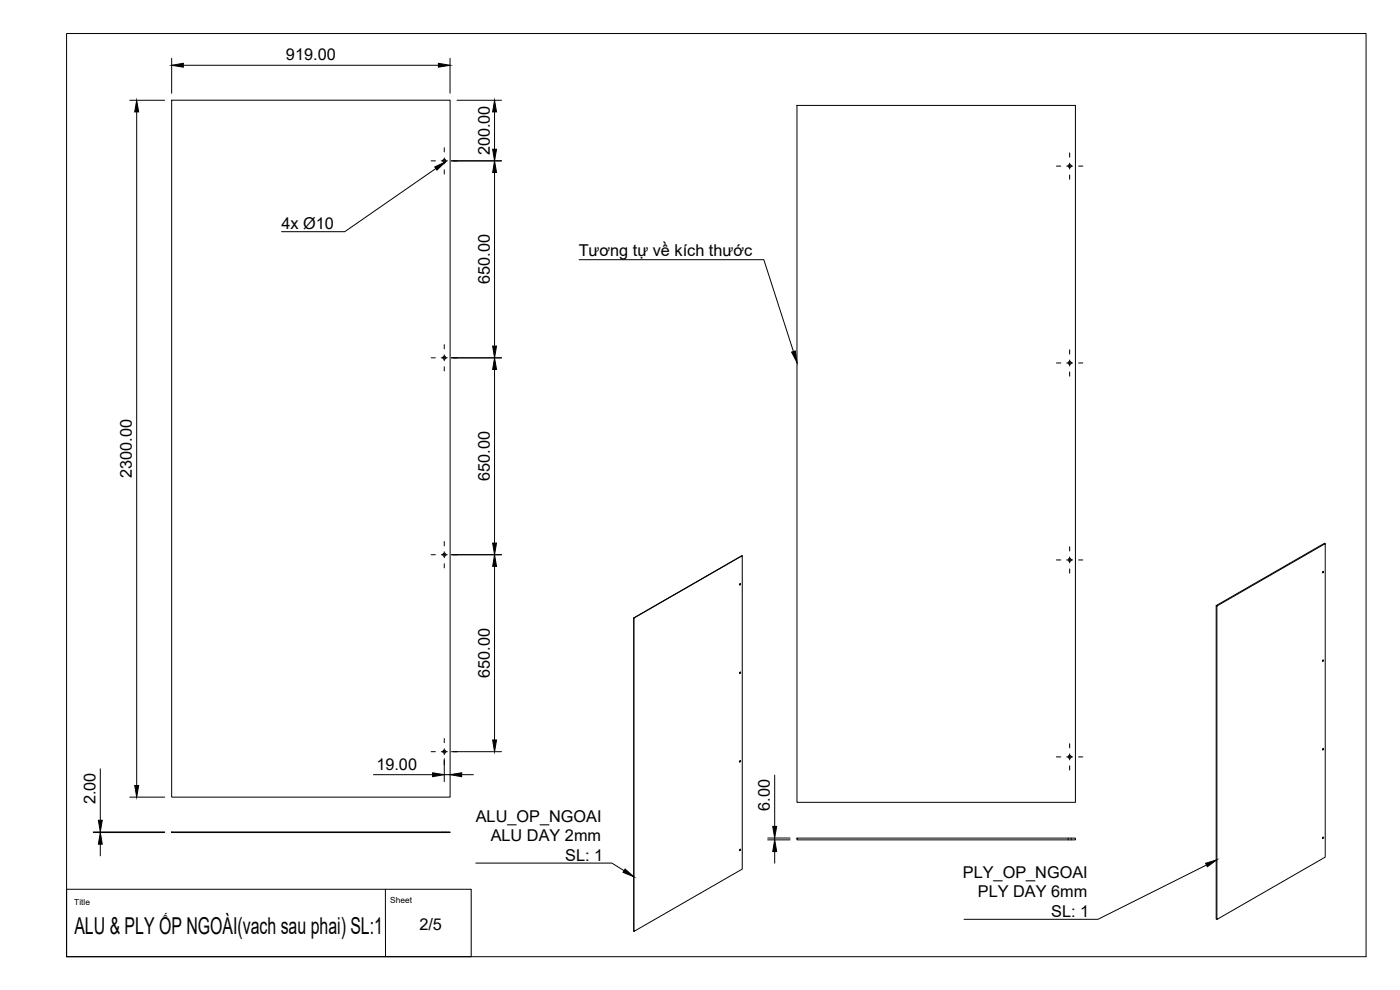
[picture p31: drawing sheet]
<svg xmlns="http://www.w3.org/2000/svg" width="420mm" height="297mm" viewBox="0 0 420 297" stroke-linecap="round" stroke-linejoin="round" font-family="sans-serif">
<defs><g id="words">
<text font-size="7" x="22.3" y="280.4">ALU &amp; PLY ỐP NGOÀI(vach sau phai) SL:1</text>
<g font-size="4.9">
<text x="85.8" y="18.1">919.00</text>
<text x="147" y="46.6" transform="rotate(-90 147 46.6)">200.00</text>
<text x="84.4" y="68.8">4x Ø10</text>
<text x="173.7" y="76.9">Tương tự về kích thước</text>
<text x="147" y="85.3" transform="rotate(-90 147 85.3)">650.00</text>
<text x="39.6" y="143.4" transform="rotate(-90 39.6 143.4)">2300.00</text>
<text x="147" y="144.3" transform="rotate(-90 147 144.3)">650.00</text>
<text x="147" y="203.4" transform="rotate(-90 147 203.4)">650.00</text>
<text x="112.9" y="231">19.00</text>
<text x="28.6" y="241.3" transform="rotate(-90 28.6 241.3)">2.00</text>
<text x="231" y="243.2" transform="rotate(-90 231 243.2)">6.00</text>
<text x="142.8" y="246.5">ALU_OP_NGOAI</text>
<text x="147.3" y="252.4">ALU DAY 2mm</text>
<text x="169.6" y="258.3">SL: 1</text>
<text x="289" y="263.4">PLY_OP_NGOAI</text>
<text x="293.5" y="269.2">PLY DAY 6mm</text>
<text x="315.5" y="275.1">SL: 1</text>
<text x="125.9" y="279.1">2/5</text>
</g>
<g font-size="2.5">
<text x="22.3" y="271.5">Title</text>
<text x="117.1" y="270.9">Sheet</text>
</g>
</g></defs>
<!-- layer: Visible -->
<g fill="none" stroke="#000" stroke-width=".3">
<path d="M51.5 30.1h83.6v209.1h-83.6zM239.2 31.6h83.5v209.1h-83.5zM222.1 175.1l.2 .1-.3 .3zM222.2 175.1l-.3 .4M222.8 166.7l-32.6 18.7M397 171.5l-.1 .2M397.1 171.5l.1 .1-.3 .3zM397.7 163.1l-.2-.1-32.5 18.7 .2 .1M190.2 185.4v94.1M190.2 185.4l32.6-18.7v94.1l-32.6 18.7zM365 181.7v94l.2 .2M365.2 181.8l32.5-18.7v94.1l-32.5 18.7z"/>
<path d="M397 198.1l-.1 .2M397.1 198l.1 .1-.3 .4zM222.1 201.7l.2 .1-.3 .3zM222.2 201.6l-.3 .4M222.1 228.2l.2 .1-.3 .3zM222.2 228.2l-.3 .4M397 224.6l-.1 .3M397.1 224.6l.1 .1-.3 .3zM51.5 249.6h83.6v.2h-83.6zM222.1 254.8l.2 .1-.3 .3zM222.2 254.8l-.3 .4M239.2 251.5h83.5v.5h-83.5z"/>
<path d="M397 251.2l-.1 .2M397.1 251.2l.1 .1-.3 .3z"/>
<circle cx="133.4" cy="48.2" r=".46"/>
<circle cx="321" cy="49.8" r=".46"/>
<circle cx="133.4" cy="107.3" r=".46"/>
<circle cx="321" cy="108.9" r=".46"/>
<circle cx="133.4" cy="166.4" r=".46"/>
<circle cx="321" cy="168" r=".46"/>
<circle cx="133.4" cy="225.5" r=".46"/>
<circle cx="321" cy="227.1" r=".46"/>
</g>
<!-- layer: Hidden -->
<path d="M132.9 249.6v.2M133.8 249.6v.2M320.6 251.5v.5M321.5 251.5v.5" fill="none" stroke="#000" stroke-width=".3"/>
<!-- layer: BORDER -->
<path d="M20 10.1h390v276.9h-390z" fill="none" stroke="#000" stroke-width=".3"/>
<!-- layer: TITLEBLOCK -->
<path d="M20 266.8h121.4v20.2h-121.4zM115.7 266.8v20.2" fill="none" stroke="#000" stroke-width=".3"/>
<!-- layer: Smart Centers -->
<g fill="none" stroke="#000" stroke-width=".3">
<path d="M129.4 48.3h1.3M132.4 48.3h1.8M133.3 44.3v1.3M133.3 47.4v1.8M133.3 50.9v1.3M136 48.3h1.3M317.1 49.8h1.2M320.1 49.8h1.8M321 45.9v1.2M321 48.9v1.8M321 52.5v1.3M323.7 49.8h1.3"/>
<path d="M129.4 107.4h1.3M132.4 107.4h1.8M133.3 103.4v1.3M133.3 106.5v1.8M133.3 110v1.3M136 107.4h1.3M317.1 108.9h1.2M320.1 108.9h1.8M321 105v1.2M321 108v1.8M321 111.6v1.3M323.7 108.9h1.3"/>
<path d="M129.4 166.4h1.3M132.4 166.4h1.8M133.3 162.5v1.3M133.3 165.6v1.7M133.3 169.1v1.3M136 166.4h1.3M317.1 168h1.2M320.1 168h1.8M321 164v1.3M321 167.1v1.8M321 170.7v1.3M323.7 168h1.3"/>
<path d="M129.4 225.5h1.3M132.4 225.5h1.8M133.3 221.6v1.2M133.3 224.6v1.8M133.3 228.2v1.3M136 225.5h1.3M317.1 227.1h1.2M320.1 227.1h1.8M321 223.1v1.3M321 226.2v1.8M321 229.8v1.2M323.7 227.1h1.3"/>
</g>
<!-- layer: FD_Dimensions -->
<g fill="none" stroke="#000" stroke-width=".3">
<path d="M51.5 17.5v10.5M55 19.6h76.6M135.1 17.5v10.5M38.9 30.1h10.5M41 33.6v202.1M137.2 30.1h13.3M148.4 33.6v11.2M135.4 48.3h15.1M148.4 51.8v52.1M135.4 107.4h15.1M148.4 110.9v52M135.4 166.4h15.1"/>
<path d="M148.4 169.9v52.1M30.1 230.7v15.4M38.9 239.2h10.5M112.1 232.4h17.7M133.3 227.6v6.9M133.3 232.4h1.8M135.4 225.5h15.1M138.6 232.4h3.5M232.5 232.6v15.4M28 249.8h21.4M28 249.6h21.4M30.1 249.6v.2"/>
<path d="M30.1 253.3v3.5M230.4 252h6.7M230.4 251.4h6.7M232.5 251.4v.6M232.5 255.5v3.5"/>
</g>
<g fill="#000" stroke="#000" stroke-width=".3">
<path d="M51.5 19.6l3.5-.6v1.2zM131.6 19l3.5 .6-3.5 .6zM41 30.1l.6 3.5h-1.2zM148.4 30.1l.6 3.5h-1.2zM147.8 44.8h1.2l-.6 3.5zM148.4 48.3l.6 3.5h-1.2zM147.8 103.9h1.2l-.6 3.5zM148.4 107.4l.6 3.5h-1.2zM147.8 162.9h1.2l-.6 3.5zM148.4 166.4l.6 3.5h-1.2zM40.4 235.7h1.2l-.6 3.5zM129.8 231.9l3.5 .5-3.5 .6z"/>
<path d="M135.1 232.4l3.5-.5v1.1zM147.8 222h1.2l-.6 3.5zM30.1 249.8l.6 3.5h-1.2zM29.5 246.1h1.2l-.6 3.5zM232.5 252l.6 3.5h-1.2zM231.9 248h1.2l-.6 3.4z"/>
</g>
<!-- layer: Leaders -->
<path d="M130.5 50.1l3.2-1.5-2.6 2.4zM237.6 105.6l1.1-.3 .5 3.5zM361.8 259l3.4-1-2.8 2.1zM187.6 260.8l2.7 2.3-3.3-1.4z" fill="#000" stroke="#000" stroke-width=".3"/>
<path d="M130.8 50.6l-27.3 18.9h-19M173.8 77.9h55.4l8.9 27.6M142.8 259h40.8l3.7 2.2M362.1 259.5l-32.6 16.3h-40.2" fill="none" stroke="#000" stroke-width=".3"/>
<use href="#words"/>
</svg>
